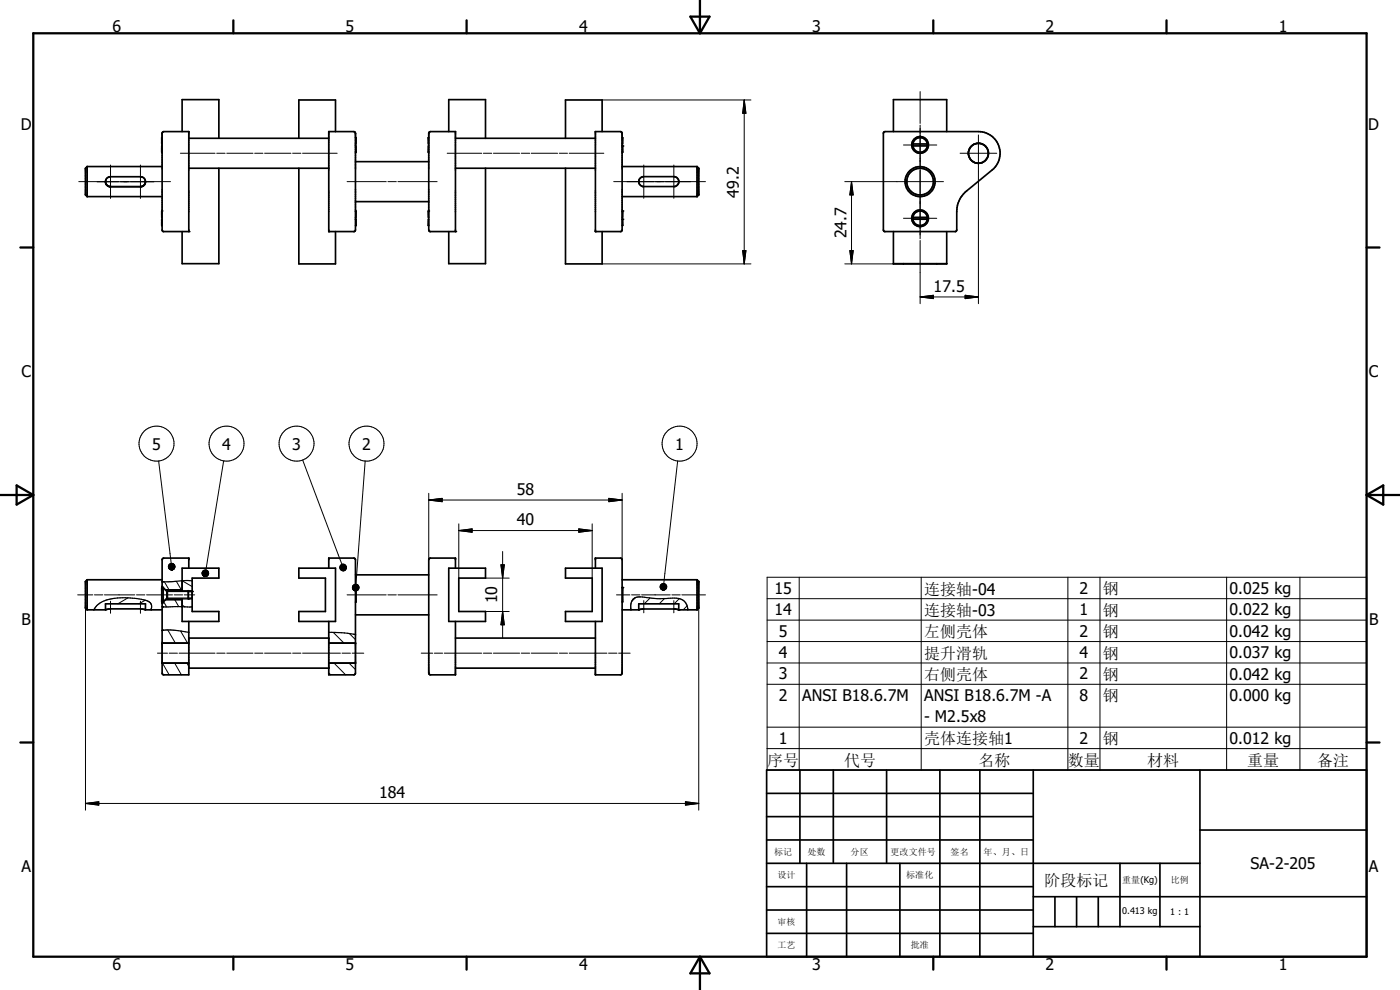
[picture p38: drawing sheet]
<svg xmlns="http://www.w3.org/2000/svg" width="297mm" height="210mm" viewBox="0 0 297 210" stroke-linecap="round" stroke-linejoin="round" font-family="sans-serif">
<defs><g id="words">
<g font-size="3.4">
<text x="23.8" y="6.8">6</text>
<text x="73.3" y="6.8">5</text>
<text x="122.9" y="6.8">4</text>
<text x="172.3" y="6.8">3</text>
<text x="221.8" y="6.8">2</text>
<text x="271.3" y="6.8">1</text>
<text x="4.4" y="27.5">D</text>
<text x="290.3" y="27.5">D</text>
<text x="156.8" y="41.9" transform="rotate(-90 156.8 41.9)">49.2</text>
<text x="179.6" y="50.6" transform="rotate(-90 179.6 50.6)">24.7</text>
<text x="198.1" y="61.9">17.5</text>
<text x="4.5" y="80">C</text>
<text x="290.4" y="80">C</text>
<text x="32.3" y="95.4">5</text>
<text x="47.2" y="95.4">4</text>
<text x="62" y="95.4">3</text>
<text x="76.8" y="95.4">2</text>
<text x="143.3" y="95.4">1</text>
<text x="109.6" y="104.9">58</text>
<text x="109.6" y="111.4">40</text>
<text x="164.3" y="126">15</text>
<text x="229" y="126">2</text>
<text x="105.5" y="128" transform="rotate(-90 105.5 128)">10</text>
<text x="164.3" y="130.5">14</text>
<text x="196" y="126.2">连接轴-04</text>
<text x="196" y="130.7">连接轴-03</text>
<text x="229" y="130.5">1</text>
<text x="234" y="126.1">钢</text>
<text x="234" y="130.6">钢</text>
<text x="260.9" y="126">0.025 kg</text>
<text x="260.9" y="130.6">0.022 kg</text>
<text x="4.5" y="132.5">B</text>
<text x="165.2" y="135">5</text>
<text x="196" y="135.2">左侧壳体</text>
<text x="229" y="135.1">2</text>
<text x="234" y="135.2">钢</text>
<text x="260.9" y="135.1">0.042 kg</text>
<text x="290.4" y="132.5">B</text>
<text x="165.2" y="139.6">4</text>
<text x="196" y="139.7">提升滑轨</text>
<text x="229" y="139.6">4</text>
<text x="234" y="139.7">钢</text>
<text x="260.9" y="139.7">0.037 kg</text>
<text x="165.2" y="144.1">3</text>
<text x="165.2" y="148.7">2</text>
<text x="170.2" y="148.7">ANSI B18.6.7M</text>
<text x="196" y="144.3">右侧壳体</text>
<text x="196" y="148.7">ANSI B18.6.7M -A</text>
<text x="229" y="144.1">2</text>
<text x="229" y="148.7">8</text>
<text x="234" y="144.3">钢</text>
<text x="234" y="148.8">钢</text>
<text x="260.9" y="144.2">0.042 kg</text>
<text x="260.9" y="148.7">0.000 kg</text>
<text x="196" y="153.2">- M2.5x8</text>
<text x="165.2" y="157.8">1</text>
<text x="196" y="157.9">壳体连接轴1</text>
<text x="229" y="157.8">2</text>
<text x="234" y="157.9">钢</text>
<text x="260.9" y="157.8">0.012 kg</text>
<text x="162.7" y="162.4">序号</text>
<text x="179.1" y="162.5">代号</text>
<text x="207.6" y="162.5">名称</text>
<text x="226.5" y="162.5">数量</text>
<text x="243.4" y="162.5">材料</text>
<text x="264.6" y="162.4">重量</text>
<text x="279.4" y="162.5">备注</text>
<text x="80.4" y="169.3">184</text>
<text x="4.5" y="185">A</text>
<text x="265.3" y="184.4">SA-2-205</text>
<text x="290.4" y="185">A</text>
<text x="221.6" y="187.9">阶段标记</text>
<text x="23.8" y="205.7">6</text>
<text x="73.3" y="205.7">5</text>
<text x="122.9" y="205.7">4</text>
<text x="172.3" y="205.7">3</text>
<text x="221.8" y="205.7">2</text>
<text x="271.3" y="205.7">1</text>
</g>
<g font-size="1.9">
<text x="164.2" y="181.4">标记</text>
<text x="171.3" y="181.4">处数</text>
<text x="180.5" y="181.4">分区</text>
<text x="188.9" y="181.4">更改文件号</text>
<text x="201.7" y="181.4">签名</text>
<text x="208.7" y="181.4">年、月、日</text>
<text x="164.9" y="186.3">设计</text>
<text x="192.2" y="186.3">标准化</text>
<text x="238" y="187.2">重量(Kg)</text>
<text x="248.4" y="187.4">比例</text>
<text x="164.9" y="196.2">审核</text>
<text x="238.1" y="193.9">0.413 kg</text>
<text x="248.3" y="194.1">1 : 1</text>
<text x="164.9" y="201.2">工艺</text>
<text x="193.2" y="201.2">批准</text>
</g>
</g></defs>
<g fill="none" stroke="#000" stroke-width=".21">
<path d="M195.2 19.4v6.8M16.7 38.5h19.5M23.4 35v7.1M29.8 35v7.1M38.3 32.5h7.3M46 32.5h1.8M48.1 32.5h5.6M54 32.5h1.8M56.1 32.5h5.6M62.1 32.5h1.7M64.2 32.5h7.3M73.6 38.5h8.3"/>
<path d="M82.3 38.5h1.8M84.4 38.5h8.3M94.9 32.5h7.3M102.5 32.5h1.8M104.7 32.5h5.5M110.6 32.5h1.8M112.7 32.5h5.6M118.6 32.5h1.8M120.8 32.5h7.3M127.7 21.2h31.6M130.2 38.5h19.5M136.6 35v7.1"/>
<path d="M143 35v7.1M157.9 21.2v34.8M157.9 21.2l.3 2.8h-.6zM179.2 38.5h21M180.6 38.5v17.5M180.6 38.5l.4 2.9h-.7zM191.7 30.8h7M195.2 26.5v24.1M203.7 32.5h7.8M207.6 28.6v35.8M127.7 56h31.6M157.6 53.2h.6l-.3 2.8z"/>
<path d="M179.2 56h10.3M180.3 53.2h.7l-.4 2.8zM191.7 46.3h7M195.2 51v13.4M195.2 63h12.4M195.2 63l2.8-.4v.7zM204.8 62.6l2.8 .4-2.8 .3zM33.7 97.8l2.6 21.7M47.4 97.8l-3.7 23.1M64.2 97.6l8.3 22.1M77.5 97.8l-2 26.1M143.8 97.8l-3 26"/>
<path d="M91 106.1h41M91 106.1l2.8-.4v.7zM91 104.7v14.1M97.3 112.6h28.3M97.3 112.6l2.9-.4v.7zM97.3 111.1v11.5M106.3 119.8h.7l-.4 2.8zM106.6 117v18.4M122.8 112.2l2.8 .4-2.8 .3zM125.6 111.1v11.5M129.2 105.7l2.8 .4-2.8 .3zM132 104.7v14.1"/>
<path d="M16.5 126.2h3.2M18.1 129v42.9M20 126.2h1.8M22.1 126.2h6.5M23.4 127.5v.5M23.4 128.1v.2M23.4 128.4v.8M23.4 129.3v.3M23.4 129.7v.4M27.2 126.8l-2.2 1.3M29 126.2h1.7M29.8 127.5v.5"/>
<path d="M29.8 128.1v.2M29.8 128.4v.8M29.8 129.3v.3M29.8 129.7v.4M30.8 127.3l-1.3 .8M31.1 126.2h5.5M32.1 129.2l-.4 .2M33.4 138.6h2.1M34.4 136.1l.2 .3M34.7 127.6l.7 1.2M34.9 123.4l1 1.7M35.6 133.6l1.6 2.8"/>
<path d="M35.9 138.6h1.7M37 126.2h1.7M37.1 127.2l.8 1.5M37.4 123.3l1.1 1.8M38 138.6h7.6M38.3 133.9l1.5 2.5M38.6 128.4l.6 .3M38.6 123.2l2.2 1.2M39.1 126.2h2.2M40.5 126.9l.3 .1M46 138.6h1.8M48.1 138.6h5.6"/>
<path d="M54 138.6h1.8M56.1 138.6h5.6M62.1 138.6h1.7M64.2 138.6h8M69.7 136.4h.1M70.7 134.2l2.3 2.2M72.6 138.6h1.7M73.6 126.2h8.3M74.1 134.4l1.3 1.3M74.7 138.6h2.5M82.3 126.2h1.8M84.4 126.2h8.3"/>
<path d="M89.4 138.6h2.4M92.2 138.6h1.7M94.3 138.6h7.9M102.5 138.6h1.8M103 122.6h5M103 129.7h5M104.7 138.6h5.5M106.6 129.7l.4 2.8h-.7zM110.6 138.6h1.8M112.7 138.6h5.6M118.6 138.6h1.8M120.8 138.6h8"/>
<path d="M129.1 138.6h1.8M130.8 126.2h2.8M131.2 138.6h2.5M134 126.2h1.8M134.8 126.8l-.8 .8M135.5 129.2l-.1 .2M136.1 126.2h6.1M136.6 127.4v.4M136.6 128v.2M136.6 128.3v.8M136.6 129.2v.3M136.6 129.6v.4"/>
<path d="M137.9 126.9l-1.2 1.2M141 127l-1.1 1.1M142.5 126.2h1.8M143 127.4v.4M143 128v.2M143 128.3v.8M143 129.2v.3M143 129.6v.4M144.1 127l-1.1 1.1M144.7 126.2h5M145.8 128.5l-.9 .9M148.2 129v42.9"/>
<path d="M162.7 122.5h127.2v40.9h-127.2zM162.7 127h127.2M162.7 131.6h127.2M162.7 136.1h127.2M169.6 122.5v40.9M195.4 122.5v40.9M226.5 122.5v40.9M233.4 122.5v40.9M260.2 122.5v40.9M275.8 122.5v40.9M34.5 140.7l1.4 2.5M37.1 140.7l1.4 2.5"/>
<path d="M39.7 140.7l.4 .7M69.7 142.8l.5 .4M70.9 140.7l2.4 2.5M74 140.7l1.4 1.3M162.7 140.6h127.2M162.7 145.2h127.2M162.7 154.3h127.2M162.7 158.8h127.2M18.1 170.4h130.1M18.1 170.4l2.9-.3v.7zM145.4 170.1l2.8 .3-2.8 .4z"/>
<circle cx="33.2" cy="94.1" r="3.7"/>
<circle cx="48" cy="94.1" r="3.7"/>
<circle cx="62.9" cy="94.1" r="3.7"/>
<circle cx="77.7" cy="94.1" r="3.7"/>
<circle cx="144.2" cy="94.1" r="3.7"/>
</g>
<g fill="none" stroke="#000" stroke-width=".36">
<path d="M18.5 35.3v6.4M18.5 35.3l-.4 .4v5.7l.4 .3M18.5 35.3h15.9M22.4 38.8a1.05 1.05 0 0 1 .9-1.3h6.6a1.05 1.05 0 0 1 .9 1.3M22.4 38.8l.3 .5 .3 .2M22.4 38.8l.1 .1M23 39.5h7.2M23 39.5l.4 .1M30.2 39.5l-.4 .1M30.8 38.8l-.2 .5-.4 .2M30.8 38.8v.2M34.4 29.2v1.3"/>
<path d="M34.4 31v1.3M34.5 28.1l.2-.2h5.4v21.2h-5.5l-.2-.2zM38.6 27.9v-6.8h7.8v8.2M40.1 35.7h29.6M40.1 29.3h29.6M46.4 35.7v20.2h-7.8v-6.8M63.4 35.7v20.3h7.8v-6.9M69.7 27.9h5.4l.3 .4v20.5l-.2 .3h-5.5zM71.2 27.9v-6.7h-7.8v8.1M75.4 29.2v1.3M75.4 31v1.3M75.4 34.3h15.6"/>
<path d="M91 29.2v1.3M91 31v1.3M91 28.1l.3-.2h5.3v21.2h-5.4l-.2-.2zM95.2 27.9v-6.8h7.8v8.2M96.6 35.7h29.7M96.6 29.3h29.7M103 35.7v20.2h-7.8v-6.8M120 35.7v20.3h7.7v-6.9M126.3 27.9h5.3l.4 .4v20.5l-.3 .3h-5.4zM127.7 27.9v-6.7h-7.7v8.1M132 35.3h15.9M132 29.2v1.3"/>
<path d="M132 31v1.3M135.7 37.9l.8-.4h6.6a1.07 1.07 0 0 1 .9 1 1.07 1.07 0 0 1-.8 1.1h-6.8a1.07 1.07 0 0 1-.7-1.7zM147.9 35.3v6.4M147.9 35.3l.3 .4v5.7l-.3 .3M187.5 28.1l.3-.2h19.8a4.6 4.6 0 0 1 4.3 3.1 4.6 4.6 0 0 1-1.4 5.1l-5.4 4.4a5.5 5.5 0 0 0-2.1 4.4v3.9l-.3 .3h-15l-.2-.1zM189.5 27.9v-6.8h11.3v6.8M193.7 31h3a1.55 1.55 0 0 1-1.5 1.3 1.55 1.55 0 0 1-1.5-1.3zM193.7 30.5v.5M194.1 29.7a1.54 1.54 0 0 1 1.6-.4 1.54 1.54 0 0 1 1 1.2h-3zM196.7 30.5v.5M18.5 41.7h15.9M34.4 46.5v1.4"/>
<path d="M34.4 44.8v1.3M75.4 44.8v1.3M75.4 46.5v1.4M75.4 46.6h.1M75.4 42.8h15.6M91 46.5v1.4M91 44.8v1.3M132 41.7h15.9M132 46.5v1.4M132 44.8v1.3M189.5 49.1v6.9h11.3v-6.9M189.5 55.9h11.3"/>
<path d="M191.7 55.9v.1M193.7 46.5h3a1.55 1.55 0 0 1-1.5 1.4 1.55 1.55 0 0 1-1.5-1.4zM193.7 46.1v.4M194.1 45.2a1.55 1.55 0 0 1 1.6-.4 1.55 1.55 0 0 1 1 1.3h-3zM196.7 46.1v.4M198.7 55.9v.1M18.5 123v6.4M18.5 123l-.4 .3v5.7l.4 .4M18.5 129.4l4-.1 .9-.1h6.4l1 .1 3.6 .1M18.5 123h15.9M22.4 129.3v.1M30.8 129.3l.1-1.2h-8.5v1.3"/>
<path d="M34.3 124.6h.3v3.1h-.3zM34.4 127.7v15.1l.2 .3 5.5 .1v-11.4M34.4 136.4h5.7M34.4 124.4l.7 .7M35.1 127.2h3.5M35.1 127.2l-.7 .7M35.1 125.1h3.5M35.1 125.1l.3 .3M35.4 125.4v1.6M35.4 127l.1 .1M35.4 127l-.3 .2M35.5 125.3h3.1v-4.8h7.8v2.1h-5.6v7.1h5.6v2.1h-7.8v-4.7h-3.1"/>
<path d="M35.5 125.3v1.8M35.5 125.3l-.1 .1M40 126.9h.8M40 125.5h.8M40 125.3v1.8M40.1 120.5v-2.1l-5.6 .1-.1 .3v5.8M40.1 135.4h29.6M63.4 120.5h7.8v11.3h-7.8v-2.1h5.6v-7.1h-5.6zM69.7 120.5v-2.1h5.4l.3 .2v24.2l-.2 .3-5.5 .1v-11.4M69.7 136.4h5.7M75.4 124.6v3.1M75.4 130.4h15.6"/>
<path d="M75.4 121.9h15.6M95.2 120.5h7.8v2.1h-5.7v7.1h5.7v2.1h-7.8zM96.6 120.5v-2.1h-5.3l-.3 .2v24.2l.2 .3 5.4 .1v-11.4M96.6 135.4h29.7M120 120.5h7.7v11.3h-7.7v-2.1h5.6v-7.1h-5.6zM126.3 120.5v-2.1h5.3l.4 .2v24.2l-.3 .3-5.4 .1v-11.4M132 124.6v3.1M132 129.4l3.6-.1 .7-.1h7l.6 .1 4 .1M132 123h15.9M135.5 129.4v-1.3h8.5v1.3M147.9 123v6.4M147.9 123l.3 .3v5.7l-.3 .4"/>
<path d="M34.4 140.7h5.7M40.1 141.7h29.6M69.7 140.7h5.7M96.6 141.7h29.7M162.6 163.4h127.3v39.6h-127.3zM162.6 168.3h56.6M162.6 173.2h56.6M162.6 178.2h56.6M169.7 163.4v19.7M176.8 163.4v19.7M188.1 163.4v19.7M199.4 163.4v39.6"/>
<path d="M207.9 163.4v39.6M219.2 163.4v39.6M254.6 176.1h35.3M254.6 163.4v39.6M162.6 198h56.6M162.6 193h56.6M162.6 188.1h56.6M162.6 183.1h92M171.1 183.1v19.9M179.6 183.1v19.9M190.9 183.1v19.9M219.2 196.6h35.4"/>
<path d="M219.2 190.2h70.7M223.8 190.2v6.4M228.4 190.2v6.4M233 190.2v6.4M237.6 183.1v13.5M246.1 183.1v13.5"/>
<circle cx="195.2" cy="38.5" r="2.83"/>
<circle cx="195.2" cy="38.5" r="3.2"/>
<circle cx="195.2" cy="30.8" r="1.77"/>
<circle cx="207.6" cy="32.5" r="2.12"/>
<circle cx="195.2" cy="46.3" r="1.77"/>
</g>
<g fill="#000">
<circle cx="132.1" cy="31" r=".18"/>
<circle cx="34.3" cy="44.8" r=".18"/>
<circle cx="40.1" cy="49.1" r=".18"/>
<circle cx="69.7" cy="49.1" r=".18"/>
<circle cx="90.9" cy="44.8" r=".18"/>
<circle cx="96.6" cy="49.1" r=".18"/>
<circle cx="126.3" cy="49.1" r=".18"/>
<circle cx="132.1" cy="44.8" r=".18"/>
<circle cx="132.1" cy="46.5" r=".18"/>
<circle cx="34.4" cy="127.9" r=".18"/>
<circle cx="35.5" cy="127.1" r=".18"/>
<circle cx="40" cy="127.1" r=".18"/>
<circle cx="40.8" cy="125.5" r=".18"/>
<circle cx="132.1" cy="124.6" r=".18"/>
<circle cx="144" cy="129.4" r=".18"/>
</g>
<g fill="none" stroke="#000" stroke-width=".25">
<path d="M19.9 129.3v.1M19.9 129.3a5 5 0 0 1 4.5-2.4 16 16 0 0 1 7.1 .7l.6 .6v1.2M32.1 129.2v.1M34.4 133.7l1.8-.1 3.9 .5M34.4 128.7h.1M34.4 128.7h6.4M34.6 133.7h.1M35.5 126.9h4.5M35.5 125.5h4.5M38.6 127.1h2.2M38.6 125.3h2.2M40.8 123.2l-1.1-.1-5.3 .3"/>
<path d="M69.7 134.1l3.4 .2 2.3 .3M75.4 134.6h.1M133.8 129.3v-.2a2.82 2.82 0 0 1 .4-1.9l.1-.1a3 3 0 0 1 2.9-.3l2.4 .2 2.2-.1a3.6 3.6 0 0 1 3.7 1l.4 1.4M133.9 129.3v.1"/>
</g>
<g fill="none" stroke="#000" stroke-width=".48">
<path d="M7.1 7.1h282.8v195.9h-282.8zM49.5 4.3v2.8M99 4.3v2.8M146.5 3.5h4l-2 3.6zM148.5 0v7.1M198 4.3v2.8M247.5 4.3v2.8M4.3 52.5h2.8M289.9 52.5h2.8M0 105h7.1M3.5 103l3.6 2-3.6 2zM289.9 105h7.1"/>
<path d="M289.9 105l3.6-2v4zM4.3 157.5h2.8M289.9 157.5h2.8M49.5 203v2.7M99 203v2.7M148.5 203v7M148.5 203l2 3.5h-4zM198 203v2.7M247.5 203v2.7"/>
</g>
<g fill="#000" stroke="#000" stroke-width=".21">
<path d="M157.9 21.2l.3 2.8h-.6zM157.6 53.2h.6l-.3 2.8zM180.3 53.2h.7l-.4 2.8zM180.6 38.5l.4 2.9h-.7zM195.2 63l2.8-.4v.7zM204.8 62.6l2.8 .4-2.8 .3zM91 106.1l2.8-.4v.7zM97.3 112.6l2.9-.4v.7zM106.3 119.8h.7l-.4 2.8zM122.8 112.2l2.8 .4-2.8 .3zM129.2 105.7l2.8 .4-2.8 .3zM36.5 120.9l.3-.1z"/>
<path d="M36.5 120.9l.5-.2zM36.5 120.9l.5-.4zM36.5 120.9l.6-.5zM37.1 120.2l-.6 .7zM37.1 120v.2l-.6 .7zM37 119.9l.1 .1-.6 .9zM36.9 119.7l.1 .2-.5 1zM36.8 119.6l.1 .1-.4 1.2zM36.7 119.5l.1 .1-.3 1.3zM36.5 119.5h.2l-.2 1.4zM36.3 119.5h.2v1.4zM36.2 119.5h.1l.2 1.4z"/>
<path d="M36 119.6l.2-.1 .3 1.4zM35.9 119.7l.1-.1 .5 1.3zM35.9 119.7l.6 1.2-.7-1zM35.8 119.9l.7 1-.8-.9zM35.7 120l.8 .9-.8-.7zM35.7 120.2l.8 .7-.8-.5zM35.7 120.4l.8 .5zM35.8 120.5l.7 .4zM35.9 120.7l.6 .2zM36 120.8l.5 .1zM36.2 120.9h.3zM36.3 120.9h.2z"/>
<path d="M43.5 122.3h.3zM43.5 122.3l.4-.1zM43.5 122.3l.6-.2zM43.5 122.3l.7-.4zM43.5 122.3l.7-.5zM43.5 122.3l.8-.7zM44.2 121.5l.1 .1-.8 .7zM44.2 121.3v.2l-.7 .8zM44.1 121.2l.1 .1-.7 1zM44 121l.1 .2-.6 1.1zM43.8 121h.2l-.5 1.3zM43.7 120.9l.1 .1-.3 1.3z"/>
<path d="M43.5 120.9h.2l-.2 1.4zM43.3 120.9h.2v1.4zM43.2 121l.1-.1 .2 1.4zM43.1 121.1l.1-.1 .3 1.3zM43.1 121.1l.4 1.2-.5-1zM43 121.3l.5 1-.6-.9zM42.9 121.4l.6 .9zM42.8 121.6l.7 .7zM42.9 121.7l.6 .6zM42.9 121.9l.6 .4zM43 122.1l.5 .2zM43.1 122.2l.4 .1z"/>
<path d="M43.3 122.3h.2zM73 121l.3-.2zM73 121l.4-.3zM73.5 120.6l-.5 .4zM73.5 120.4l-.5 .6zM73.5 120.2l-.5 .8zM73.4 120l.1 .2-.5 .8zM73.3 119.9l.1 .1-.4 1zM73.2 119.8l.1 .1-.3 1.1zM73.1 119.7l.1 .1-.2 1.2zM72.9 119.7h.2l-.1 1.3zM72.7 119.7h.2l.1 1.3z"/>
<path d="M72.5 119.7h.2l.3 1.3zM72.4 119.8l.1-.1 .5 1.3zM72.3 119.9l.1-.1 .6 1.2zM72.3 119.9l.7 1.1-.8-1zM72.2 120l.8 1-.9-.8zM72.1 120.2l.9 .8-.9-.6zM72.1 120.4l.9 .6-.9-.4zM72.1 120.6l.9 .4-.8-.3zM72.2 120.7l.8 .3zM72.3 120.8l.7 .2zM72.4 121h.6zM72.5 121h.5z"/>
<path d="M72.7 121.1l.3-.1zM72.9 121.1l.1-.1zM75.4 125.4l.3-.1zM75.4 125.4l.5-.2zM75.4 125.4l.6-.3zM75.4 125.4l.7-.5zM75.4 125.4l.7-.6v.1zM75.4 125.4l.8-.8zM76.1 124.4l.1 .2-.8 .8zM76.1 124.3v.1l-.7 1zM76 124.1l.1 .2-.7 1.1zM75.8 124l.2 .1-.6 1.3z"/>
<path d="M75.7 124h.1l-.4 1.4zM75.5 123.9l.2 .1-.3 1.4zM75.3 123.9h.2l-.1 1.5zM75.2 124l.1-.1 .1 1.5zM75 124.1l.2-.1 .2 1.4zM74.9 124.2l.1-.1 .4 1.3zM74.9 124.2l.5 1.2-.6-1.1zM74.8 124.3l.6 1.1-.6-.9zM74.8 124.5l.6 .9-.6-.7zM74.8 124.7l.6 .7zM74.8 124.8l.6 .6zM74.9 125l.5 .4z"/>
<path d="M75 125.1l.4 .3zM75.1 125.2l.3 .2zM75.2 125.3l.2 .1zM106.6 129.7l.4 2.8h-.7zM140.7 125.2l.3-.1zM140.7 125.2l.5-.1zM140.7 125.2l.6-.3zM140.7 125.2l.7-.4zM140.7 125.2l.7-.6zM140.7 125.2l.8-.7-.1 .1zM141.4 124.3l.1 .2-.8 .7zM141.4 124.1v.2l-.7 .9z"/>
<path d="M141.3 124l.1 .1-.7 1.1zM141.1 123.9l.2 .1-.6 1.2zM141 123.8l.1 .1-.4 1.3zM140.8 123.8h.2l-.3 1.4zM140.6 123.8h.2l-.1 1.4zM140.5 123.8h.1l.1 1.4zM140.3 123.9l.2-.1 .2 1.4zM140.2 124l.1-.1 .4 1.3zM140.2 124l.5 1.2-.6-1zM140.1 124.2l.6 1-.6-.9zM140.1 124.3l.6 .9-.7-.7zM140 124.5l.7 .7z"/>
<path d="M140.1 124.6l.6 .6zM140.1 124.8l.6 .4zM140.2 124.9l.5 .3zM140.3 125.1l.4 .1zM140.5 125.1l.2 .1zM18.1 170.4l2.9-.3v.7zM145.4 170.1l2.8 .3-2.8 .4z"/>
</g>
<use href="#words"/>
</svg>
